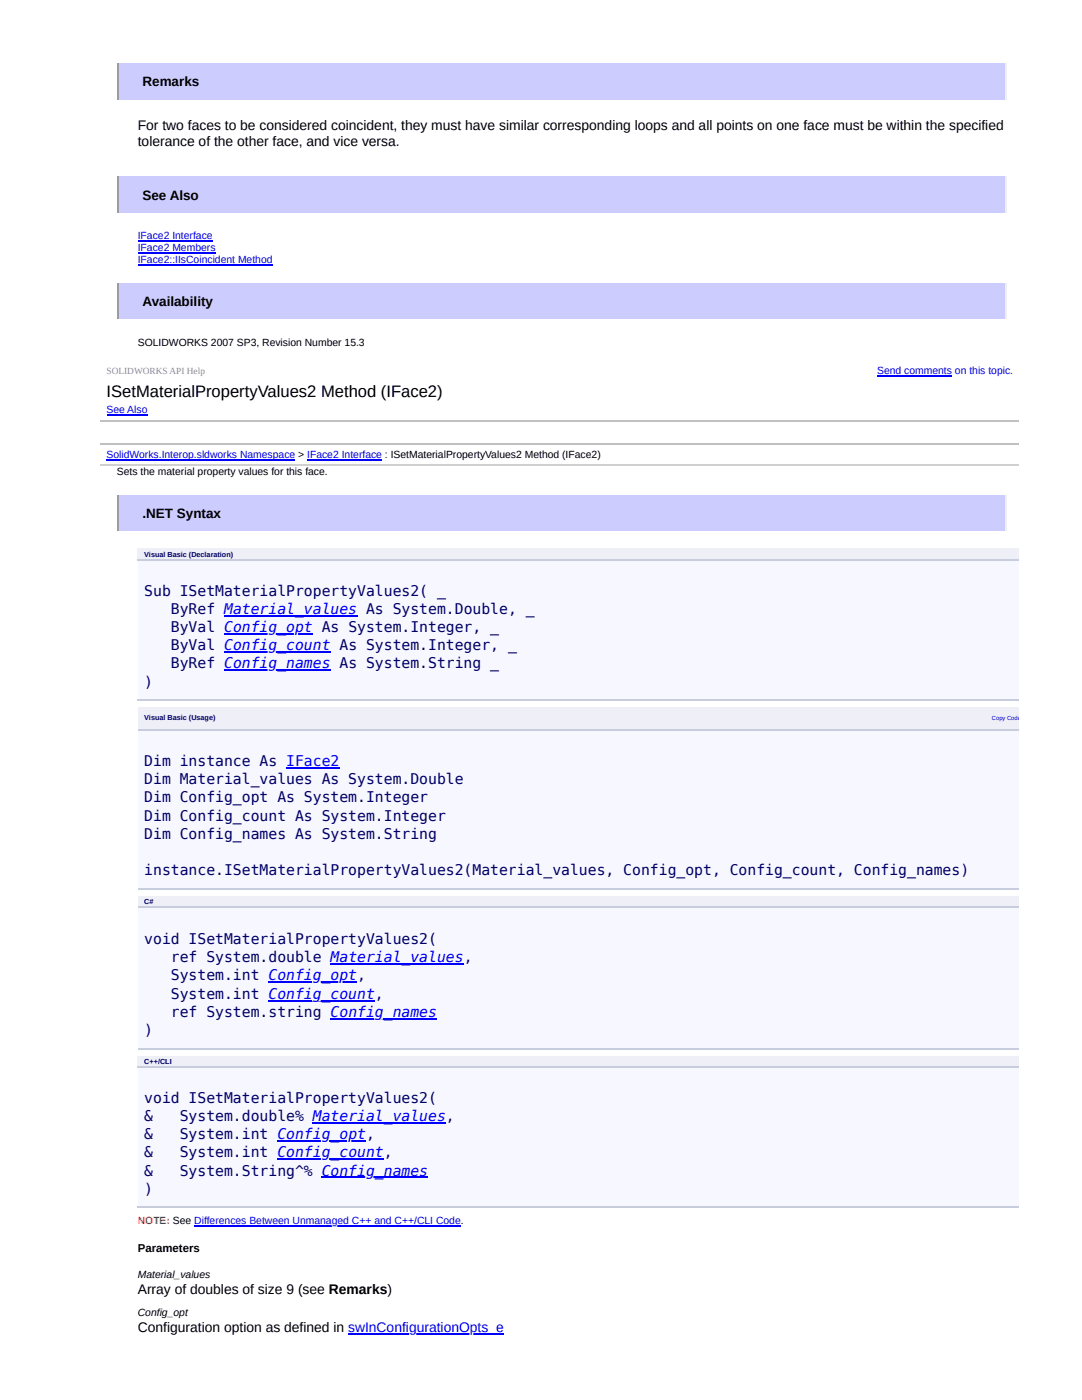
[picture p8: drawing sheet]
<svg xmlns="http://www.w3.org/2000/svg" width="216mm" height="279mm" viewBox="0 0 216 279" stroke-linecap="round" stroke-linejoin="round" font-family="sans-serif">
<defs><g id="words">
<text font-size="3.3" x="21.3" y="79.1">ISetMaterialPropertyValues2 Method (IFace2)</text>
<g font-size="2.9" fill="#006">
<text x="28.8" y="118.9">Sub ISetMaterialPropertyValues2( _</text>
<text x="34.1" y="122.5">ByRef Material_values As System.Double, _</text>
<text x="34.1" y="126.1">ByVal Config_opt As System.Integer, _</text>
<text x="34.1" y="129.8">ByVal Config_count As System.Integer, _</text>
<text x="28.8" y="137">)</text>
<text x="34.1" y="133.4">ByRef Config_names As System.String _</text>
<text x="28.8" y="152.8">Dim instance As IFace2</text>
<text x="28.8" y="156.5">Dim Material_values As System.Double</text>
<text x="28.8" y="160.1">Dim Config_opt As System.Integer</text>
<text x="28.8" y="163.8">Dim Config_count As System.Integer</text>
<text x="28.8" y="167.4">Dim Config_names As System.String</text>
<text x="28.8" y="174.7">instance.ISetMaterialPropertyValues2(Material_values, Config_opt, Config_count, Config_names)</text>
<text x="28.8" y="188.4">void ISetMaterialPropertyValues2(</text>
<text x="34.1" y="192">ref System.double Material_values,</text>
<text x="34.1" y="195.7">System.int Config_opt,</text>
<text x="34.1" y="199.3">System.int Config_count,</text>
<text x="34.1" y="202.9">ref System.string Config_names</text>
<text x="28.8" y="206.6">)</text>
<text x="28.8" y="220.1">void ISetMaterialPropertyValues2(</text>
<text x="28.8" y="223.7">&amp;</text>
<text x="28.8" y="227.3">&amp;</text>
<text x="35.9" y="223.7">System.double% Material_values,</text>
<text x="35.9" y="227.3">System.int Config_opt,</text>
<text x="28.8" y="231">&amp;</text>
<text x="35.9" y="231">System.int Config_count,</text>
<text x="28.8" y="234.6">&amp;</text>
<text x="28.8" y="238.2">)</text>
<text x="35.9" y="234.6">System.String^% Config_names</text>
</g>
<g font-size="2.8">
<text x="27.5" y="25.9">For two faces to be considered coincident, they must have similar corresponding loops and all points on one face must be within the specified</text>
<text x="27.5" y="29.1">tolerance of the other face, and vice versa.</text>
<text x="27.5" y="258.2">Array of doubles of size 9 (see Remarks)</text>
<text x="27.5" y="265.7">Configuration option as defined in swInConfigurationOpts_e</text>
</g>
<g font-size="2.7">
<text x="28.4" y="17.1">Remarks</text>
<text x="28.4" y="40">See Also</text>
<text x="28.4" y="61">Availability</text>
<text x="28.4" y="103.3">.NET Syntax</text>
</g>
<text font-size="2.3" x="27.5" y="249.9">Parameters</text>
<g font-size="2.1" fill="#00f">
<text x="27.5" y="47.7">IFace2 Interface</text>
<text x="27.5" y="50.1">IFace2 Members</text>
<text x="27.5" y="52.4">IFace2::IIsCoincident Method</text>
<text x="175" y="74.7">Send comments on this topic.</text>
<text x="21.3" y="82.5">See Also</text>
<text x="21.3" y="91.3">SolidWorks.Interop.sldworks Namespace &gt; IFace2 Interface : ISetMaterialPropertyValues2 Method (IFace2)</text>
</g>
<g font-size="2.1">
<text x="27.5" y="69">SOLIDWORKS 2007 SP3, Revision Number 15.3</text>
<text x="23.3" y="94.7">Sets the material property values for this face.</text>
<text x="27.5" y="255.1">Material_values</text>
<text x="27.5" y="262.6">Config_opt</text>
</g>
<text font-size="2.1" fill="#f00" x="27.5" y="244.2">NOTE: See Differences Between Unmanaged C++ and C++/CLI Code.</text>
<text font-size="1.9" fill="#8c8c8c" x="21.3" y="74.7">SOLIDWORKS API Help</text>
<g font-size="1.4" fill="#006">
<text x="28.8" y="111.1">Visual Basic (Declaration)</text>
<text x="28.8" y="143.8">Visual Basic (Usage)</text>
<text x="28.8" y="180.4">C#</text>
<text x="28.8" y="212.3">C++/CLI</text>
</g>
<text font-size="1.2" fill="#00f" x="197.9" y="143.7">Copy Code</text>
</g></defs>
<path d="M23.3 12.7h177.6v7.3h-177.6z" fill="#ccf"/>
<path d="M200.7 12.7v7.3" fill="none" stroke="#eee" stroke-width=".26"/>
<path d="M23.5 12.7v7.3" fill="none" stroke="#9a9a9a" stroke-width=".26"/>
<path d="M23.3 35.3h177.6v7.2h-177.6z" fill="#ccf"/>
<path d="M200.7 35.3v7.2" fill="none" stroke="#eee" stroke-width=".26"/>
<path d="M23.5 35.3v7.2" fill="none" stroke="#9a9a9a" stroke-width=".26"/>
<path d="M23.3 56.6h177.6v7h-177.6z" fill="#ccf"/>
<path d="M200.7 56.6v7" fill="none" stroke="#eee" stroke-width=".26"/>
<path d="M23.5 56.6v7" fill="none" stroke="#9a9a9a" stroke-width=".26"/>
<path d="M20 72.1h183.2v20.8h-183.2z" fill="#fff"/>
<path d="M20 83.9h183.2M20 88.6h183.2" fill="none" stroke="#c0c0c0" stroke-width=".26"/>
<path d="M20 88.7h183.2v4.2h-183.2z" fill="#fff"/>
<path d="M20 92.8h183.2" fill="none" stroke="#d0d0d0" stroke-width=".26"/>
<path d="M23.3 98.9h177.6v7h-177.6z" fill="#ccf"/>
<path d="M200.7 98.9v7" fill="none" stroke="#eee" stroke-width=".26"/>
<path d="M23.5 98.9v7" fill="none" stroke="#9a9a9a" stroke-width=".26"/>
<g fill="#efeff7">
<path d="M27.5 109.5h154.7v2.1h-154.7z"/>
<path d="M182.2 109.5h21v2.1h-21z"/>
</g>
<path d="M27.5 111.6h175.7v28h-175.7z" fill="#f7f7ff"/>
<path d="M27.5 111.7h175.7M27.5 139.7h175.7" fill="none" stroke="#c8cdde" stroke-width=".26"/>
<g fill="#efeff7">
<path d="M27.5 141.2h102.5v4.4h-102.5z"/>
<path d="M130 141.2h73.2v4.4h-73.2z"/>
</g>
<path d="M27.5 145.6h175.7v31.9h-175.7z" fill="#f7f7ff"/>
<path d="M27.5 145.7h175.7M27.5 177.4h175.7" fill="none" stroke="#c8cdde" stroke-width=".26"/>
<g fill="#efeff7">
<path d="M27.5 178.8h105.9v2.3h-105.9z"/>
<path d="M133.4 178.8h69.8v2.3h-69.8z"/>
</g>
<path d="M27.5 181.1h175.7v28.1h-175.7z" fill="#f7f7ff"/>
<path d="M27.5 181h175.7M27.5 209.3h175.7" fill="none" stroke="#c8cdde" stroke-width=".26"/>
<g fill="#efeff7">
<path d="M27.5 210.7h129.5v2.1h-129.5z"/>
<path d="M157 210.7h46.2v2.1h-46.2z"/>
</g>
<path d="M27.5 212.8h175.7v28h-175.7z" fill="#f7f7ff"/>
<path d="M27.5 212.9h175.7M27.5 241h175.7" fill="none" stroke="#c8cdde" stroke-width=".26"/>
<g fill="none" stroke="#00f" stroke-width=".26">
<path d="M27.5 48.1h14.9M27.5 50.5h15.5M27.5 52.8h26.9M175 75.1h15M21.3 82.9h8.1M21.3 91.7h37.6M61.3 91.7h14.9M44.7 122.9h26.6M44.7 126.5h17.7M44.7 130.1h21.3M44.7 133.8h21.3M57.1 153.2h10.6"/>
<path d="M53.6 196.1h17.7M53.6 199.7h21.2M66 192.4h26.5M66 203.3h21.2M55.3 227.7h17.7M55.3 231.4h21.3M62.4 224.1h26.6M64.2 235h21.2M38.8 244.6h53.2M69.5 266.1h31"/>
</g>
<use href="#words"/>
</svg>
